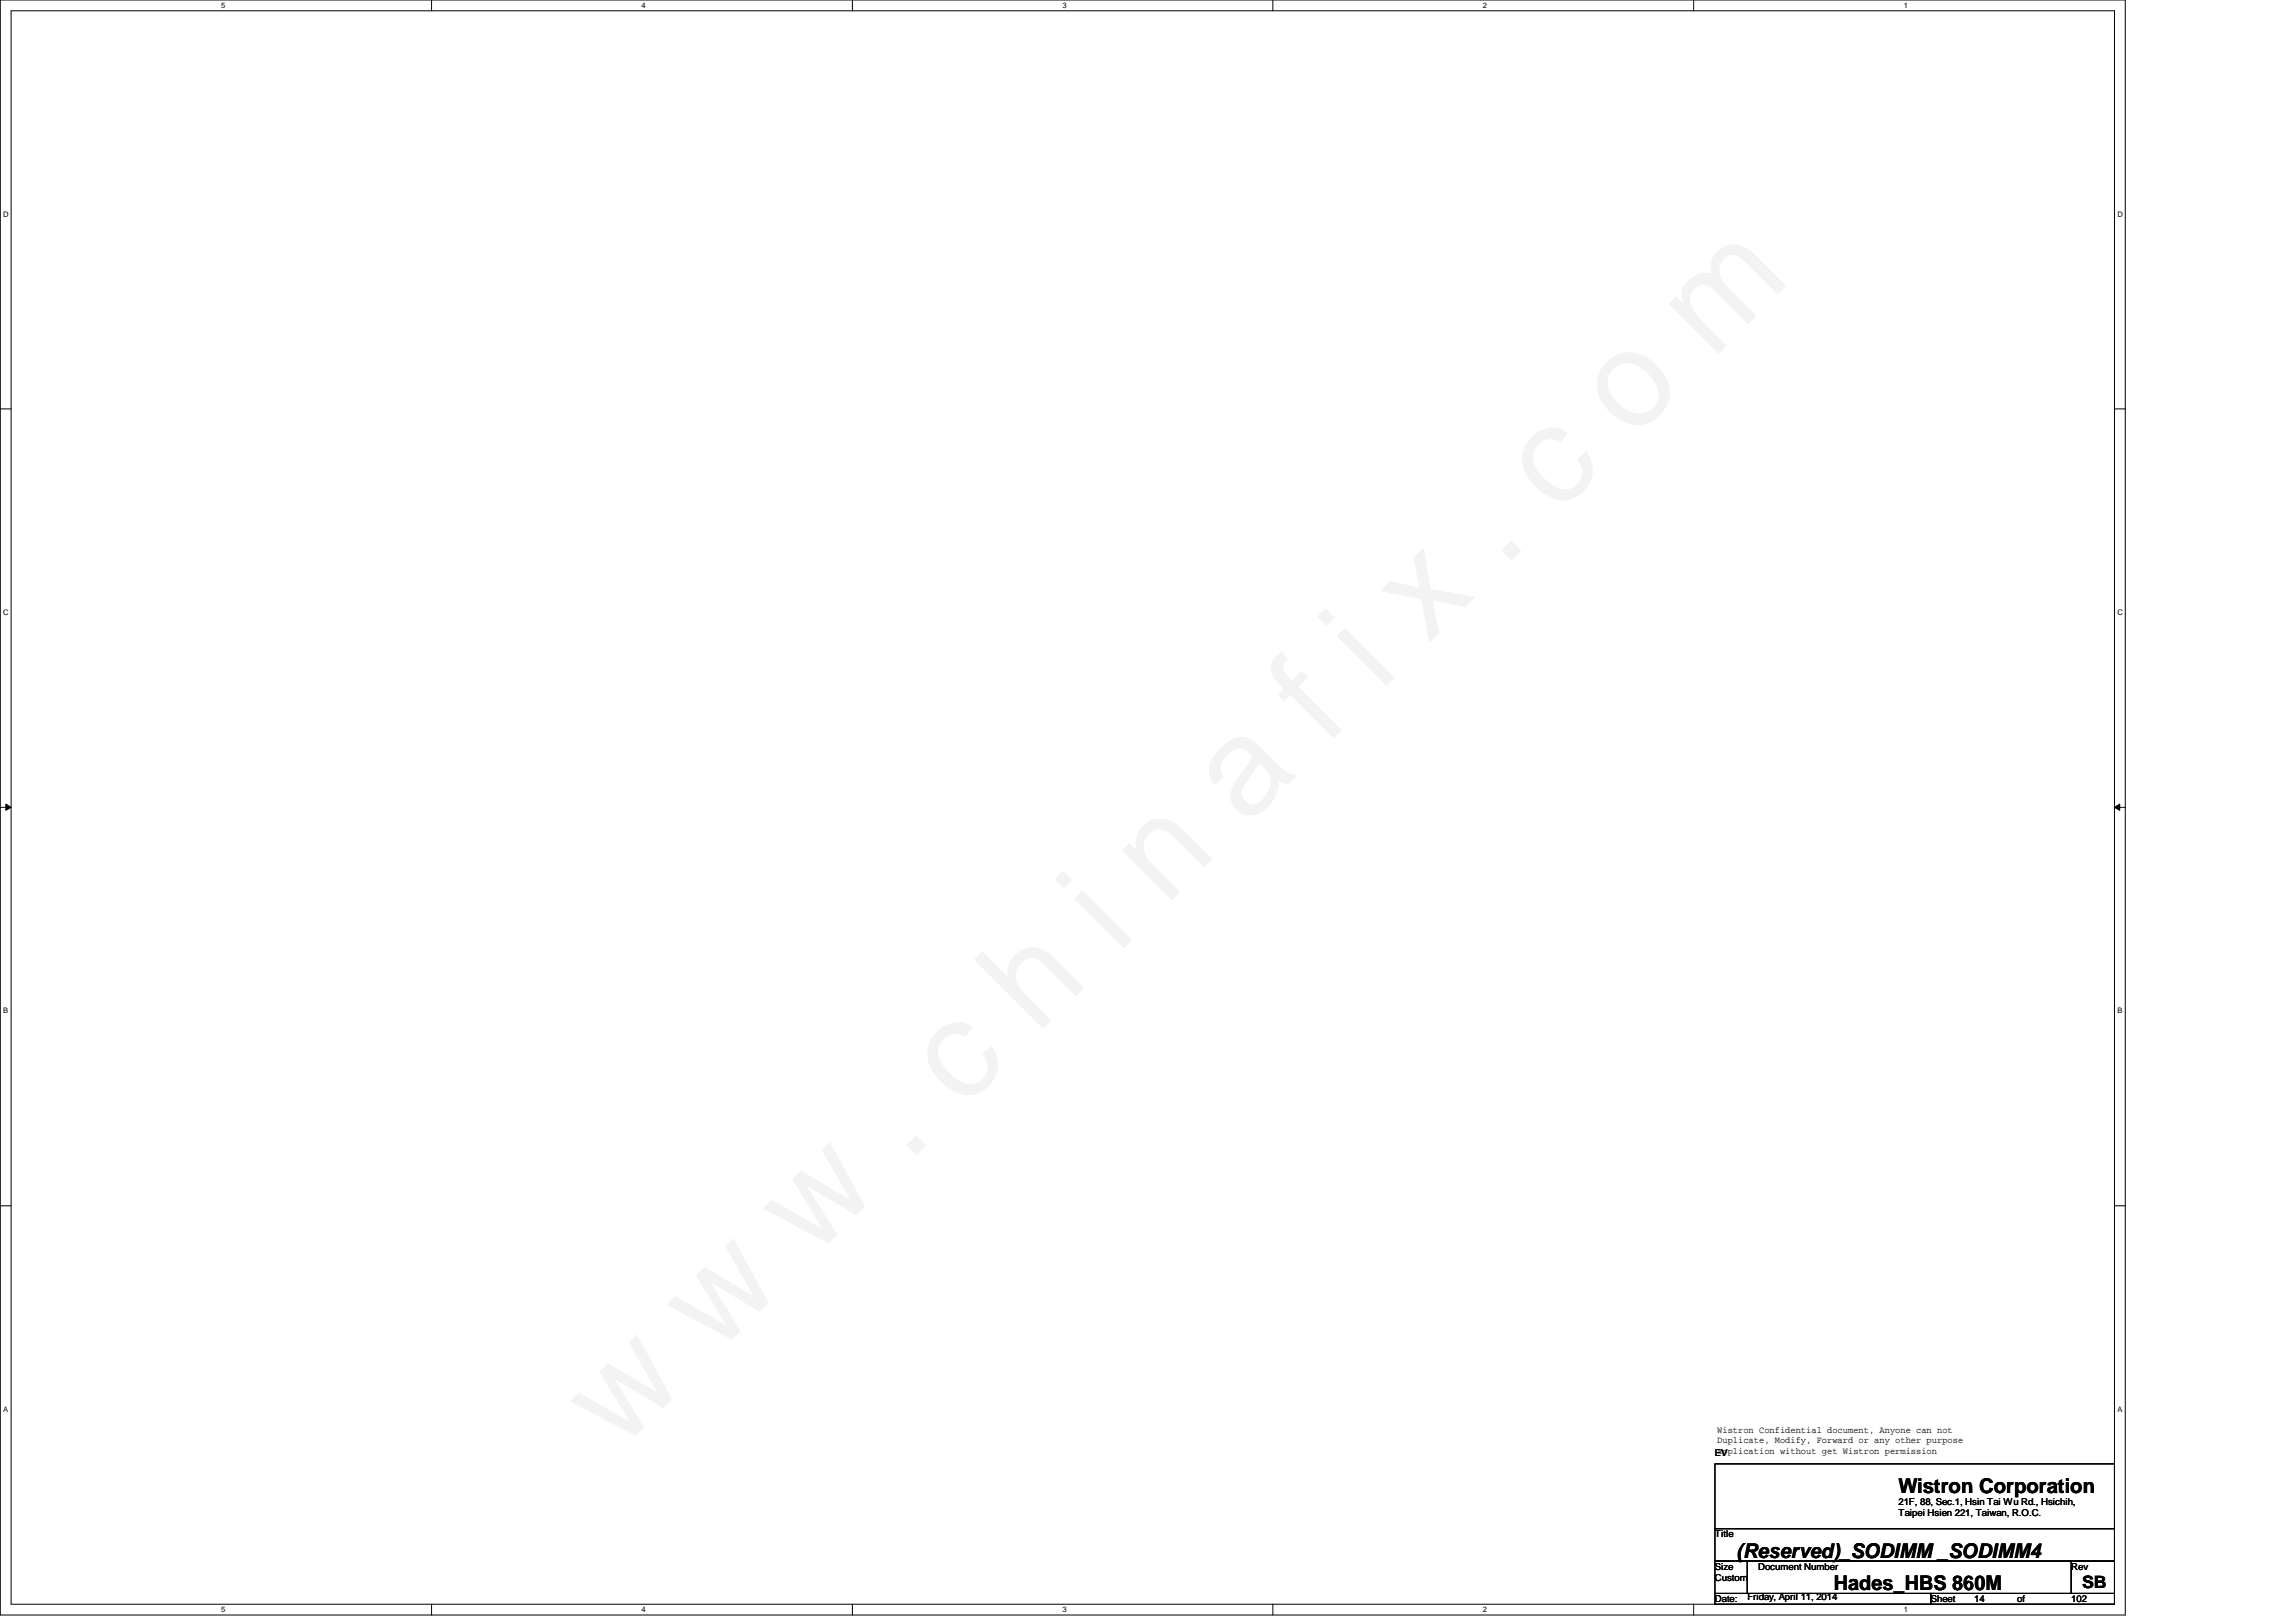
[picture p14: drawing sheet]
<svg xmlns="http://www.w3.org/2000/svg" width="297mm" height="210mm" viewBox="0 0 297 210" stroke-linecap="round" stroke-linejoin="round" font-family="sans-serif">
<defs><g id="words">
<g font-size="2.6">
<text x="245.6" y="193.3">Wistron Corporation</text>
<text x="224.7" y="201.6">(Reserved)_SODIMM _SODIMM4</text>
<text x="237.2" y="205.8">Hades_HBS 860M</text>
</g>
<text font-size="2.2" x="269.4" y="205.5">SB</text>
<g font-size="1.2">
<text x="222.2" y="185.4">Wistron Confidential document, Anyone can not</text>
<text x="221.9" y="188.5">EV</text>
<text x="222.2" y="186.8">Duplicate, Modify, Forward or any other purpose</text>
<text x="222.2" y="188.1">application without get Wistron permission</text>
<text x="245.6" y="194.8">21F, 88, Sec.1, Hsin Tai Wu Rd., Hsichih,</text>
<text x="245.6" y="196.2">Taipei Hsien 221, Taiwan, R.O.C.</text>
<text x="221.9" y="199">Title</text>
<text x="221.9" y="203.2">Size</text>
<text x="227.5" y="203.2">Document Number</text>
<text x="268" y="203.2">Rev</text>
<text x="221.9" y="207.3">Date:</text>
<text x="221.9" y="204.6">Custom</text>
<text x="226.1" y="207.1">Friday, April 11, 2014</text>
<text x="249.8" y="207.3">Sheet</text>
<text x="255.4" y="207.3">14</text>
<text x="261" y="207.3">of</text>
<text x="268" y="207.3">102</text>
</g>
<g font-size="1">
<text x="28.6" y="1.1">5</text>
<text x="83" y="1.1">4</text>
<text x="137.5" y="1.1">3</text>
<text x="191.9" y="1.1">2</text>
<text x="246.3" y="1.1">1</text>
<text x=".4" y="28">D</text>
<text x="273.9" y="28">D</text>
<text x=".4" y="79.5">C</text>
<text x="273.9" y="79.5">C</text>
<text x=".4" y="131.1">B</text>
<text x="273.9" y="131.1">B</text>
<text x=".4" y="182.7">A</text>
<text x="273.9" y="182.7">A</text>
<text x="28.6" y="208.7">5</text>
<text x="83" y="208.7">4</text>
<text x="137.5" y="208.7">3</text>
<text x="191.9" y="208.7">2</text>
<text x="246.3" y="208.7">1</text>
</g>
</g></defs>
<path d="M0 0h275v209h-275zM1.4 1.4h272.2v206.2h-272.2z" fill="none" stroke="#000" stroke-width=".13"/>
<g fill="#fff">
<path d="M28.6 .2h.6v1.1h-.6z"/>
<path d="M28.6 207.8h.6v1.1h-.6z"/>
</g>
<path d="M55.8 0v1.4M55.8 207.6v1.4" fill="none" stroke="#000" stroke-width=".13"/>
<g fill="#fff">
<path d="M83 .2h.6v1.1h-.6z"/>
<path d="M83 207.8h.6v1.1h-.6z"/>
</g>
<path d="M110.3 0v1.4M110.3 207.6v1.4" fill="none" stroke="#000" stroke-width=".13"/>
<g fill="#fff">
<path d="M137.5 .2h.5v1.1h-.5z"/>
<path d="M137.5 207.8h.5v1.1h-.5z"/>
</g>
<path d="M164.7 0v1.4M164.7 207.6v1.4" fill="none" stroke="#000" stroke-width=".13"/>
<g fill="#fff">
<path d="M191.9 .2h.5v1.1h-.5z"/>
<path d="M191.9 207.8h.5v1.1h-.5z"/>
</g>
<path d="M219.1 0v1.4M219.1 207.6v1.4" fill="none" stroke="#000" stroke-width=".13"/>
<g fill="#fff">
<path d="M246.3 .2h.5v1.1h-.5z"/>
<path d="M246.3 207.8h.5v1.1h-.5z"/>
<path d="M.4 27.1h.7v1.1h-.7z"/>
<path d="M273.9 27.1h.8v1.1h-.8z"/>
<path d="M.4 78.7h.7v1.1h-.7z"/>
<path d="M273.9 78.7h.8v1.1h-.8z"/>
</g>
<path d="M0 52.9h1.4M273.6 52.9h1.4" fill="none" stroke="#000" stroke-width=".13"/>
<g fill="#fff">
<path d="M.4 130.2h.7v1.1h-.7z"/>
<path d="M273.9 130.2h.7v1.1h-.7z"/>
</g>
<path d="M0 104.5h1.4M.8 104.1l.6 .4-.6 .4zM273.6 104.5l.6-.4v.8zM273.6 104.5h1.4" fill="none" stroke="#000" stroke-width=".13"/>
<path d="M.8 104.1l.6 .4-.6 .4zM273.6 104.5l.6-.4v.8z" fill="#000"/>
<g fill="#fff">
<path d="M.4 181.8h.7v1.1h-.7z"/>
<path d="M273.9 181.8h.7v1.1h-.7z"/>
</g>
<path d="M0 156h1.4M273.6 156h1.4M221.9 189.4h51.7v8.4h-51.7zM221.9 197.8h51.7v4.2h-51.7zM221.9 202h4.2v4.2h-4.2zM221.9 206.2h27.9v1.4h-27.9zM226.1 202h41.9v4.2h-41.9zM249.8 206.2h23.8v1.4h-23.8zM268 202h5.6v4.2h-5.6z" fill="none" stroke="#000" stroke-width=".13"/>
<use href="#words"/>
</svg>
